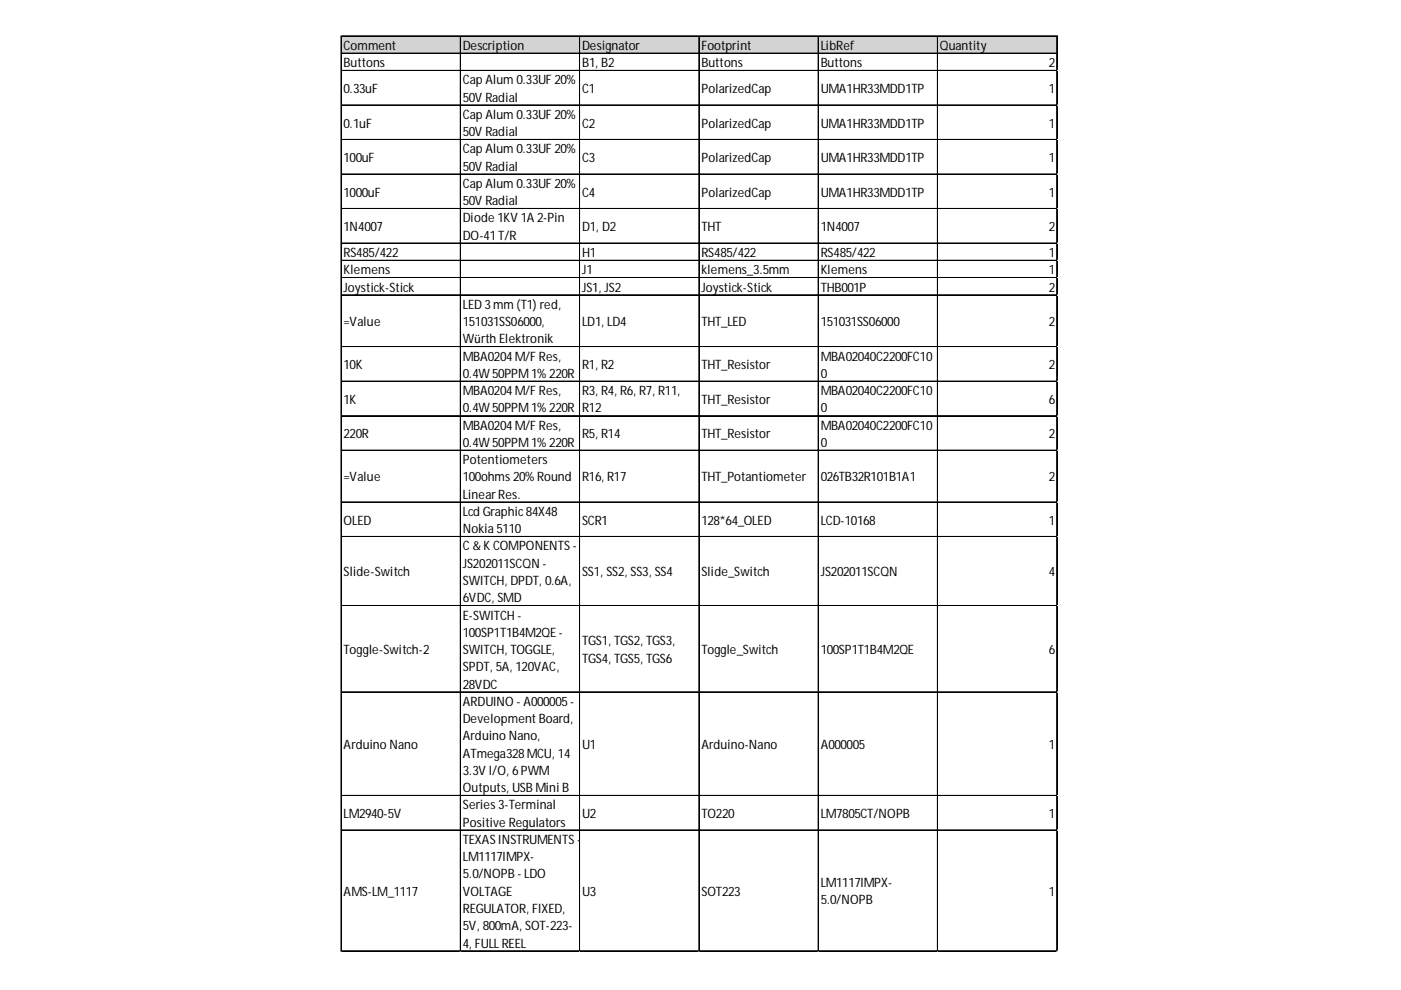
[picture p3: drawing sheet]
<svg xmlns="http://www.w3.org/2000/svg" width="297mm" height="210mm" viewBox="0 0 297 210" stroke-linecap="round" stroke-linejoin="round" font-family="sans-serif">
<defs><g id="words">
<g font-size="2.7">
<text x="72.8" y="10.6">Comment</text>
<text x="98.1" y="10.6">Description</text>
<text x="123.4" y="10.6">Designator</text>
<text x="148.7" y="10.6">Footprint</text>
<text x="174" y="10.6">LibRef</text>
<text x="199.3" y="10.6">Quantity</text>
<text x="72.8" y="14.2">Buttons</text>
<text x="98.1" y="17.9">Cap Alum 0.33UF 20%</text>
<text x="123.4" y="14.2">B1, B2</text>
<text x="148.7" y="14.2">Buttons</text>
<text x="174" y="14.2">Buttons</text>
<text x="222.4" y="14.2">2</text>
<text x="72.8" y="19.7">0.33uF</text>
<text x="98.1" y="21.6">50V Radial</text>
<text x="123.4" y="19.7">C1</text>
<text x="148.7" y="19.7">PolarizedCap</text>
<text x="174" y="19.7">UMA1HR33MDD1TP</text>
<text x="222.4" y="19.7">1</text>
<text x="72.8" y="27">0.1uF</text>
<text x="98.1" y="25.2">Cap Alum 0.33UF 20%</text>
<text x="98.1" y="28.9">50V Radial</text>
<text x="123.4" y="27">C2</text>
<text x="148.7" y="27">PolarizedCap</text>
<text x="174" y="27">UMA1HR33MDD1TP</text>
<text x="222.4" y="27">1</text>
<text x="72.8" y="34.4">100uF</text>
<text x="98.1" y="32.5">Cap Alum 0.33UF 20%</text>
<text x="123.4" y="34.4">C3</text>
<text x="148.7" y="34.4">PolarizedCap</text>
<text x="174" y="34.4">UMA1HR33MDD1TP</text>
<text x="222.4" y="34.4">1</text>
<text x="72.8" y="41.7">1000uF</text>
<text x="98.1" y="36.2">50V Radial</text>
<text x="98.1" y="39.9">Cap Alum 0.33UF 20%</text>
<text x="123.4" y="41.7">C4</text>
<text x="148.7" y="41.7">PolarizedCap</text>
<text x="174" y="41.7">UMA1HR33MDD1TP</text>
<text x="222.4" y="41.7">1</text>
<text x="98.1" y="43.5">50V Radial</text>
<text x="98.1" y="47.2">Diode 1KV 1A 2-Pin</text>
<text x="72.8" y="49">1N4007</text>
<text x="98.1" y="50.8">DO-41T/R</text>
<text x="123.4" y="49">D1, D2</text>
<text x="148.7" y="49">THT</text>
<text x="174" y="49">1N4007</text>
<text x="222.4" y="49">2</text>
<text x="72.8" y="54.5">RS485/422</text>
<text x="72.8" y="58.2">Klemens</text>
<text x="123.4" y="54.5">H1</text>
<text x="123.4" y="58.2">J1</text>
<text x="148.7" y="54.5">RS485/422</text>
<text x="148.7" y="58.2">klemens_3.5mm</text>
<text x="174" y="54.5">RS485/422</text>
<text x="174" y="58.2">Klemens</text>
<text x="222.4" y="54.5">1</text>
<text x="222.4" y="58.2">1</text>
<text x="72.8" y="61.8">Joystick-Stick</text>
<text x="98.1" y="65.5">LED 3mm (T1) red,</text>
<text x="123.4" y="61.8">JS1, JS2</text>
<text x="148.7" y="61.8">Joystick-Stick</text>
<text x="174" y="61.8">THB001P</text>
<text x="222.4" y="61.8">2</text>
<text x="72.8" y="69.1">=Value</text>
<text x="98.1" y="69.1">151031SS06000,</text>
<text x="123.4" y="69.1">LD1, LD4</text>
<text x="148.7" y="69.1">THT_LED</text>
<text x="174" y="69.1">151031SS06000</text>
<text x="222.4" y="69.1">2</text>
<text x="98.1" y="72.8">Würth Elektronik</text>
<text x="98.1" y="76.5">MBA0204M/F Res,</text>
<text x="174" y="76.5">MBA02040C2200FC10</text>
<text x="72.8" y="78.3">10K</text>
<text x="98.1" y="80.1">0.4W50PPM1%220R</text>
<text x="98.1" y="83.8">MBA0204M/F Res,</text>
<text x="123.4" y="78.3">R1, R2</text>
<text x="123.4" y="83.8">R3, R4, R6, R7, R11,</text>
<text x="148.7" y="78.3">THT_Resistor</text>
<text x="174" y="80.1">0</text>
<text x="174" y="83.8">MBA02040C2200FC10</text>
<text x="222.4" y="78.3">2</text>
<text x="72.8" y="85.6">1K</text>
<text x="98.1" y="87.4">0.4W50PPM1%220R</text>
<text x="123.4" y="87.4">R12</text>
<text x="148.7" y="85.6">THT_Resistor</text>
<text x="174" y="87.4">0</text>
<text x="222.4" y="85.6">6</text>
<text x="72.8" y="92.9">220R</text>
<text x="98.1" y="91.1">MBA0204M/F Res,</text>
<text x="98.1" y="94.8">0.4W50PPM1%220R</text>
<text x="123.4" y="92.9">R5, R14</text>
<text x="148.7" y="92.9">THT_Resistor</text>
<text x="174" y="91.1">MBA02040C2200FC10</text>
<text x="174" y="94.8">0</text>
<text x="222.4" y="92.9">2</text>
<text x="98.1" y="98.4">Potentiometers</text>
<text x="72.8" y="102.1">=Value</text>
<text x="98.1" y="102.1">100ohms20%Round</text>
<text x="98.1" y="105.7">LinearRes.</text>
<text x="123.4" y="102.1">R16, R17</text>
<text x="148.7" y="102.1">THT_Potantiometer</text>
<text x="174" y="102.1">026TB32R101B1A1</text>
<text x="222.4" y="102.1">2</text>
<text x="72.8" y="111.2">OLED</text>
<text x="98.1" y="109.4">Lcd Graphic84X48</text>
<text x="98.1" y="113.1">Nokia 5110</text>
<text x="123.4" y="111.2">SCR1</text>
<text x="148.7" y="111.2">128*64_OLED</text>
<text x="174" y="111.2">LCD-10168</text>
<text x="222.4" y="111.2">1</text>
<text x="98.1" y="116.7">C&amp; KCOMPONENTS-</text>
<text x="72.8" y="122.2">Slide-Switch</text>
<text x="98.1" y="120.4">JS202011SCQN -</text>
<text x="98.1" y="124">SWITCH, DPDT, 0.6A,</text>
<text x="123.4" y="122.2">SS1, SS2, SS3, SS4</text>
<text x="148.7" y="122.2">Slide_Switch</text>
<text x="174" y="122.2">JS202011SCQN</text>
<text x="222.4" y="122.2">4</text>
<text x="98.1" y="127.7">6VDC, SMD</text>
<text x="98.1" y="131.4">E-SWITCH -</text>
<text x="98.1" y="135">100SP1T1B4M2QE -</text>
<text x="123.4" y="136.8">TGS1, TGS2, TGS3,</text>
<text x="72.8" y="138.7">Toggle-Switch-2</text>
<text x="98.1" y="138.7">SWITCH, TOGGLE,</text>
<text x="98.1" y="142.3">SPDT, 5A, 120VAC,</text>
<text x="123.4" y="140.5">TGS4, TGS5, TGS6</text>
<text x="148.7" y="138.7">Toggle_Switch</text>
<text x="174" y="138.7">100SP1T1B4M2QE</text>
<text x="222.4" y="138.7">6</text>
<text x="98.1" y="146">28VDC</text>
<text x="98.1" y="149.7">ARDUINO - A000005-</text>
<text x="98.1" y="153.3">DevelopmentBoard,</text>
<text x="72.8" y="158.8">Arduino Nano</text>
<text x="98.1" y="157">Arduino Nano,</text>
<text x="98.1" y="160.6">ATmega328MCU, 14</text>
<text x="123.4" y="158.8">U1</text>
<text x="148.7" y="158.8">Arduino-Nano</text>
<text x="174" y="158.8">A000005</text>
<text x="222.4" y="158.8">1</text>
<text x="98.1" y="164.3">3.3V I/O, 6PWM</text>
<text x="98.1" y="168">Outputs, USBMini B</text>
<text x="72.8" y="173.4">LM2940-5V</text>
<text x="98.1" y="171.6">Series3-Terminal</text>
<text x="123.4" y="173.4">U2</text>
<text x="148.7" y="173.4">TO220</text>
<text x="174" y="173.4">LM7805CT/NOPB</text>
<text x="222.4" y="173.4">1</text>
<text x="98.1" y="175.3">Positive Regulators</text>
<text x="98.1" y="178.9">TEXASINSTRUMENTS-</text>
<text x="98.1" y="182.6">LM1117IMPX-</text>
<text x="72.8" y="189.9">AMS-LM_1117</text>
<text x="98.1" y="186.3">5.0/NOPB- LDO</text>
<text x="98.1" y="189.9">VOLTAGE</text>
<text x="123.4" y="189.9">U3</text>
<text x="148.7" y="189.9">SOT223</text>
<text x="174" y="188.1">LM1117IMPX-</text>
<text x="174" y="191.7">5.0/NOPB</text>
<text x="222.4" y="189.9">1</text>
<text x="98.1" y="193.6">REGULATOR, FIXED,</text>
<text x="98.1" y="197.2">5V, 800mA, SOT-223-</text>
<text x="98.1" y="200.9">4, FULLREEL</text>
</g>
</g></defs>
<path d="M72.4 7.7h151.9v3.7h-151.9z" fill="#d3d3d3"/>
<g fill="none" stroke="#000" stroke-width=".21">
<path d="M72.3 7.6v194.2M72.4 7.6v194.2M72.5 7.6h151.7M72.5 7.7h151.7M72.5 11.3h151.7M72.5 14.9h151.7M72.5 15h151.7M97.6 7.8v194M97.7 7.8v194M122.9 7.8v194M123 7.8v194M148.2 7.8v194"/>
<path d="M148.3 7.8v194M173.5 7.8v194M198.7 7.8v194M198.8 7.8v194M224 7.8v194M224.1 7.8v194M72.5 22.2h151.7M72.5 22.3h151.7M72.5 29.6h151.7M72.5 36.9h151.7M72.5 37h151.7M72.5 44.2h151.7"/>
<path d="M72.5 44.3h151.7M72.5 51.5h151.7M72.5 51.6h151.7M72.5 55.2h151.7M72.5 55.3h151.7M72.5 58.8h151.7M72.5 58.9h151.7M72.5 62.5h151.7M72.5 62.6h151.7M72.5 73.5h151.7M72.5 73.6h151.7M72.5 80.8h151.7"/>
<path d="M72.5 80.9h151.7M72.5 88.1h151.7M72.5 88.2h151.7M72.5 95.4h151.7M72.5 95.5h151.7M72.5 106.4h151.7M72.5 106.5h151.7M72.5 113.7h151.7M72.5 113.8h151.7M72.5 128.4h151.7M72.5 128.5h151.7M72.5 146.7h151.7"/>
<path d="M72.5 146.8h151.7M72.5 168.6h151.7M72.5 168.7h151.7M72.5 176h151.7M72.5 201.6h151.7M72.5 201.7h151.7"/>
</g>
<path d="M72.3 201.8h.1" fill="none" stroke="#d4d4d4" stroke-width=".21"/>
<path d="M72.3 201.8h.2z" fill="#d4d4d4"/>
<path d="M97.6 201.8h.1" fill="none" stroke="#d4d4d4" stroke-width=".21"/>
<path d="M97.6 201.8h.2z" fill="#d4d4d4"/>
<path d="M122.9 201.8h.1" fill="none" stroke="#d4d4d4" stroke-width=".21"/>
<path d="M122.9 201.8h.2z" fill="#d4d4d4"/>
<path d="M148.2 201.8h.1" fill="none" stroke="#d4d4d4" stroke-width=".21"/>
<path d="M148.2 201.8h.1z" fill="#d4d4d4"/>
<path d="M173.5 201.8h.1" fill="none" stroke="#d4d4d4" stroke-width=".21"/>
<path d="M173.5 201.8h.1z" fill="#d4d4d4"/>
<path d="M198.7 201.8h.1" fill="none" stroke="#d4d4d4" stroke-width=".21"/>
<path d="M198.7 201.8h.2z" fill="#d4d4d4"/>
<path d="M224 201.8h.1" fill="none" stroke="#d4d4d4" stroke-width=".21"/>
<path d="M224 201.8h.2z" fill="#d4d4d4"/>
<path d="M224.2 14.9h.1" fill="none" stroke="#d4d4d4" stroke-width=".21"/>
<path d="M224.2 14.9l.1 .2z" fill="#d4d4d4"/>
<path d="M224.2 22.2h.1" fill="none" stroke="#d4d4d4" stroke-width=".21"/>
<path d="M224.2 22.2l.1 .2z" fill="#d4d4d4"/>
<path d="M224.2 29.6h.1" fill="none" stroke="#d4d4d4" stroke-width=".21"/>
<path d="M224.2 29.6l.1 .1z" fill="#d4d4d4"/>
<path d="M224.2 36.9h.1" fill="none" stroke="#d4d4d4" stroke-width=".21"/>
<path d="M224.2 36.9l.1 .2z" fill="#d4d4d4"/>
<path d="M224.2 44.2h.1" fill="none" stroke="#d4d4d4" stroke-width=".21"/>
<path d="M224.2 44.2l.1 .2z" fill="#d4d4d4"/>
<path d="M224.2 51.5h.1" fill="none" stroke="#d4d4d4" stroke-width=".21"/>
<path d="M224.2 51.5l.1 .2z" fill="#d4d4d4"/>
<path d="M224.2 55.2h.1" fill="none" stroke="#d4d4d4" stroke-width=".21"/>
<path d="M224.2 55.2l.1 .2z" fill="#d4d4d4"/>
<path d="M224.2 58.8h.1" fill="none" stroke="#d4d4d4" stroke-width=".21"/>
<path d="M224.2 58.8l.1 .2z" fill="#d4d4d4"/>
<path d="M224.2 62.5h.1" fill="none" stroke="#d4d4d4" stroke-width=".21"/>
<path d="M224.2 62.5l.1 .2z" fill="#d4d4d4"/>
<path d="M224.2 73.5h.1" fill="none" stroke="#d4d4d4" stroke-width=".21"/>
<path d="M224.2 73.5l.1 .2z" fill="#d4d4d4"/>
<path d="M224.2 80.8h.1" fill="none" stroke="#d4d4d4" stroke-width=".21"/>
<path d="M224.2 80.8l.1 .2z" fill="#d4d4d4"/>
<path d="M224.2 88.1h.1" fill="none" stroke="#d4d4d4" stroke-width=".21"/>
<path d="M224.2 88.1l.1 .2z" fill="#d4d4d4"/>
<path d="M224.2 95.4h.1" fill="none" stroke="#d4d4d4" stroke-width=".21"/>
<path d="M224.2 95.4l.1 .2z" fill="#d4d4d4"/>
<path d="M224.2 106.4h.1" fill="none" stroke="#d4d4d4" stroke-width=".21"/>
<path d="M224.2 106.4l.1 .2z" fill="#d4d4d4"/>
<path d="M224.2 113.7h.1" fill="none" stroke="#d4d4d4" stroke-width=".21"/>
<path d="M224.2 113.7l.1 .2z" fill="#d4d4d4"/>
<path d="M224.2 128.4h.1" fill="none" stroke="#d4d4d4" stroke-width=".21"/>
<path d="M224.2 128.4l.1 .2z" fill="#d4d4d4"/>
<path d="M224.2 146.7h.1" fill="none" stroke="#d4d4d4" stroke-width=".21"/>
<path d="M224.2 146.7l.1 .2z" fill="#d4d4d4"/>
<path d="M224.2 168.6h.1" fill="none" stroke="#d4d4d4" stroke-width=".21"/>
<path d="M224.2 168.6l.1 .2z" fill="#d4d4d4"/>
<path d="M224.2 176h.1" fill="none" stroke="#d4d4d4" stroke-width=".21"/>
<path d="M224.2 176l.1 .1z" fill="#d4d4d4"/>
<path d="M224.2 201.6h.1" fill="none" stroke="#d4d4d4" stroke-width=".21"/>
<path d="M224.2 201.6l.1 .2z" fill="#d4d4d4"/>
<use href="#words"/>
</svg>
